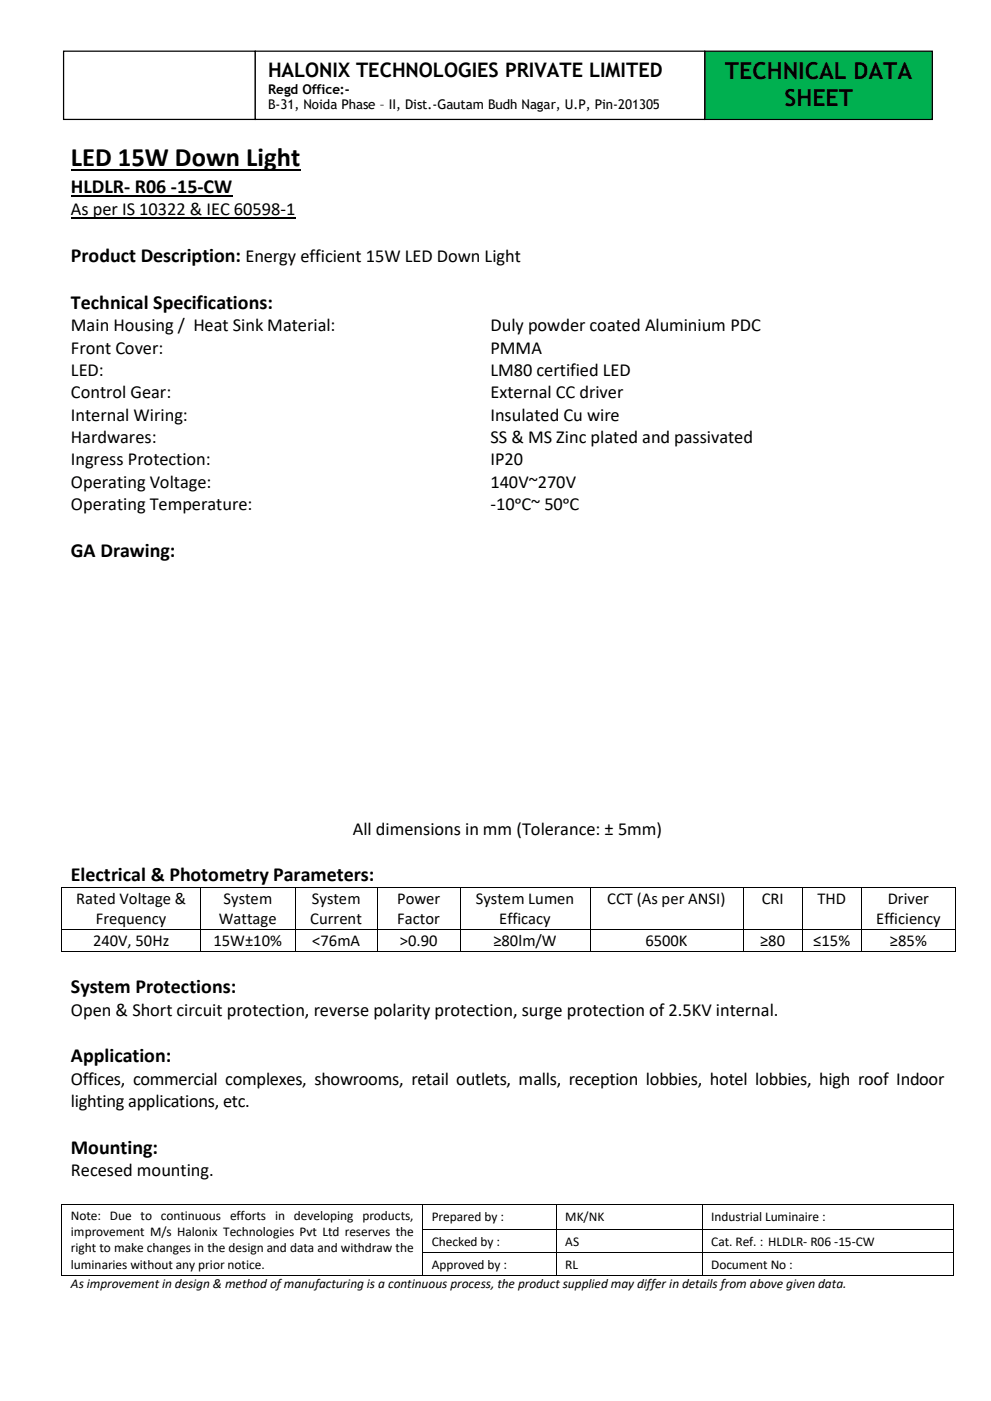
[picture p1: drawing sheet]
<svg xmlns="http://www.w3.org/2000/svg" width="210mm" height="297mm" viewBox="0 0 210 297" stroke-linecap="round" stroke-linejoin="round" font-family="sans-serif">
<defs><g id="words">
<text font-size="5.6" x="15" y="35.3">LED 15W Down Light</text>
<g font-size="5">
<text x="153.7" y="16.7">TECHNICAL DATA</text>
<text x="166.3" y="22.4">SHEET</text>
</g>
<g font-size="4.2">
<text x="56.8" y="16.3">HALONIX TECHNOLOGIES PRIVATE LIMITED</text>
<text x="15" y="40.9">HLDLR- R06 -15-CW</text>
<text x="15" y="55.5">Product Description: Energy efficient 15W LED Down Light</text>
<text x="15" y="65.4">Technical Specifications:</text>
<text x="15" y="118">GA Drawing:</text>
<text x="15" y="186.8">Electrical &amp; Photometry Parameters:</text>
<text x="15" y="210.5">System Protections:</text>
<text x="15" y="225.1">Application:</text>
<text x="15" y="244.5">Mounting:</text>
</g>
<g font-size="3.9">
<text x="15" y="45.6">As per IS 10322 &amp; IEC 60598-1</text>
<text x="15" y="70.2">Main Housing / Heat Sink Material:</text>
<text x="104" y="70.2">Duly powder coated Aluminium PDC</text>
<text x="15" y="74.9">Front Cover:</text>
<text x="104" y="74.9">PMMA</text>
<text x="15" y="79.7">LED:</text>
<text x="104" y="79.7">LM80 certified LED</text>
<text x="15" y="84.4">Control Gear:</text>
<text x="15" y="89.2">Internal Wiring:</text>
<text x="104" y="84.4">External CC driver</text>
<text x="104" y="89.2">Insulated Cu wire</text>
<text x="15" y="93.9">Hardwares:</text>
<text x="104" y="93.9">SS &amp; MS Zinc plated and passivated</text>
<text x="15" y="98.6">Ingress Protection:</text>
<text x="104" y="98.6">IP20</text>
<text x="15" y="103.4">Operating Voltage:</text>
<text x="104" y="103.4">140V~270V</text>
<text x="15" y="108.1">Operating Temperature:</text>
<text x="104" y="108.1">-10ᵒC~ 50ᵒC</text>
<text x="74.8" y="177">All dimensions in mm (Tolerance: ± 5mm)</text>
<text x="15" y="215.3">Open &amp; Short circuit protection, reverse polarity protection, surge protection of 2.5KV internal.</text>
<text x="15" y="229.9">Offices, commercial complexes, showrooms, retail outlets, malls, reception lobbies, hotel lobbies, high roof Indoor</text>
<text x="15" y="234.6">lighting applications, etc.</text>
<text x="15" y="249.3">Recesed mounting.</text>
</g>
<g font-size="3.5">
<text x="16.2" y="191.5">Rated Voltage &amp;</text>
<text x="47.4" y="191.5">System</text>
<text x="66.1" y="191.5">System</text>
<text x="84.2" y="191.5">Power</text>
<text x="100.9" y="191.5">System Lumen</text>
<text x="128.7" y="191.5">CCT (As per ANSI)</text>
<text x="161.5" y="191.5">CRI</text>
<text x="173.3" y="191.5">THD</text>
<text x="188.2" y="191.5">Driver</text>
<text x="20.3" y="195.8">Frequency</text>
<text x="46.4" y="195.8">Wattage</text>
<text x="65.8" y="195.8">Current</text>
<text x="84.2" y="195.8">Factor</text>
<text x="105.8" y="195.8">Efficacy</text>
<text x="185.7" y="195.8">Efficiency</text>
<text x="19.7" y="200.4">240V, 50Hz</text>
<text x="45.3" y="200.4">15W±10%</text>
<text x="66.2" y="200.4">&lt;76mA</text>
<text x="84.8" y="200.4">&gt;0.90</text>
<text x="104.6" y="200.4">≥80lm/W</text>
<text x="136.8" y="200.4">6500K</text>
<text x="161.1" y="200.4">≥80</text>
<text x="172.4" y="200.4">≤15%</text>
<text x="188.6" y="200.4">≥85%</text>
</g>
<g font-size="2.8">
<text x="56.8" y="19.9">Regd Office:-</text>
<text x="56.8" y="23.2">B-31, Noida Phase – II, Dist.-Gautam Budh Nagar, U.P, Pin-201305</text>
<text x="15" y="258.5">Note: Due to continuous efforts in developing products,</text>
<text x="15" y="262">improvement M/s Halonix Technologies Pvt Ltd reserves the</text>
<text x="91.5" y="258.9">Prepared by :</text>
<text x="119.8" y="258.9">MK/NK</text>
<text x="150.7" y="258.9">Industrial Luminaire :</text>
<text x="15" y="265.4">right to make changes in the design and data and withdraw the</text>
<text x="15" y="268.9">luminaries without any prior notice.</text>
<text x="91.5" y="264">Checked by :</text>
<text x="91.5" y="268.9">Approved by :</text>
<text x="119.8" y="264">AS</text>
<text x="119.8" y="268.9">RL</text>
<text x="150.7" y="264">Cat. Ref. : HLDLR- R06 -15-CW</text>
<text x="150.7" y="268.9">Document No :</text>
<text x="15" y="273">As improvement in design &amp; method of manufacturing is a continuous process, the product supplied may differ in details from above given data.</text>
</g>
</g></defs>
<path d="M15 36.1h48.6" fill="none" stroke="#000" stroke-width=".38"/>
<path d="M15 41.5h34.2" fill="none" stroke="#000" stroke-width=".3"/>
<path d="M15 46.2h47.6" fill="none" stroke="#000" stroke-width=".25"/>
<g fill="#000">
<path d="M13 188h.2v.2h-.2z" fill-rule="evenodd"/>
<path d="M13 188h.2v.2h-.2z" fill-rule="evenodd"/>
<path d="M13 196.9h.2v.1h-.2z" fill-rule="evenodd"/>
<path d="M42.5 188h.1v.2h-.1z" fill-rule="evenodd"/>
<path d="M42.5 196.9h.1v.1h-.1z" fill-rule="evenodd"/>
<path d="M62.5 188h.2v.2h-.2z" fill-rule="evenodd"/>
<path d="M62.5 196.9h.2v.1h-.2z" fill-rule="evenodd"/>
<path d="M80 188h.2v.2h-.2z" fill-rule="evenodd"/>
<path d="M80 196.9h.2v.1h-.2z" fill-rule="evenodd"/>
<path d="M97.5 188h.1v.2h-.1z" fill-rule="evenodd"/>
<path d="M97.5 196.9h.1v.1h-.1z" fill-rule="evenodd"/>
<path d="M125 188h.2v.2h-.2z" fill-rule="evenodd"/>
<path d="M125 196.9h.2v.1h-.2z" fill-rule="evenodd"/>
<path d="M157.5 188h.2v.2h-.2z" fill-rule="evenodd"/>
<path d="M157.5 196.9h.2v.1h-.2z" fill-rule="evenodd"/>
<path d="M170 188h.2v.2h-.2z" fill-rule="evenodd"/>
<path d="M170 196.9h.2v.1h-.2z" fill-rule="evenodd"/>
<path d="M182.5 188h.2v.2h-.2z" fill-rule="evenodd"/>
<path d="M182.5 196.9h.2v.1h-.2z" fill-rule="evenodd"/>
<path d="M202.5 188h.2v.2h-.2z" fill-rule="evenodd"/>
<path d="M202.5 188h.2v.2h-.2z" fill-rule="evenodd"/>
<path d="M202.5 196.9h.2v.1h-.2z" fill-rule="evenodd"/>
<path d="M13 201.6h.2v.1h-.2z" fill-rule="evenodd"/>
<path d="M13 201.6h.2v.1h-.2z" fill-rule="evenodd"/>
<path d="M42.5 201.6h.1v.1h-.1z" fill-rule="evenodd"/>
<path d="M62.5 201.6h.2v.1h-.2z" fill-rule="evenodd"/>
<path d="M80 201.6h.2v.1h-.2z" fill-rule="evenodd"/>
<path d="M97.5 201.6h.1v.1h-.1z" fill-rule="evenodd"/>
<path d="M125 201.6h.2v.1h-.2z" fill-rule="evenodd"/>
<path d="M157.5 201.6h.2v.1h-.2z" fill-rule="evenodd"/>
<path d="M170 201.6h.2v.1h-.2z" fill-rule="evenodd"/>
<path d="M182.5 201.6h.2v.1h-.2z" fill-rule="evenodd"/>
<path d="M202.5 201.6h.2v.1h-.2z" fill-rule="evenodd"/>
<path d="M202.5 201.6h.2v.1h-.2z" fill-rule="evenodd"/>
<path d="M13 255.1h.2v.2h-.2z" fill-rule="evenodd"/>
<path d="M13 255.1h.2v.2h-.2z" fill-rule="evenodd"/>
<path d="M89.6 255.1h.1v.2h-.1z" fill-rule="evenodd"/>
<path d="M117.9 255.1h.2v.2h-.2z" fill-rule="evenodd"/>
<path d="M148.8 255.1h.1v.2h-.1z" fill-rule="evenodd"/>
<path d="M201.9 255.1h.2v.2h-.2z" fill-rule="evenodd"/>
<path d="M201.9 255.1h.2v.2h-.2z" fill-rule="evenodd"/>
<path d="M13 260.5h.2v.2h-.2z" fill-rule="evenodd"/>
<path d="M13 265.5h.2v.1h-.2z" fill-rule="evenodd"/>
<path d="M13 270.2h.2v.2h-.2z" fill-rule="evenodd"/>
<path d="M13 270.2h.2v.2h-.2z" fill-rule="evenodd"/>
<path d="M89.6 260.5h.1v.2h-.1z" fill-rule="evenodd"/>
<path d="M89.6 265.5h.1v.1h-.1z" fill-rule="evenodd"/>
<path d="M89.6 270.2h.1v.2h-.1z" fill-rule="evenodd"/>
<path d="M117.9 260.5h.2v.2h-.2z" fill-rule="evenodd"/>
<path d="M117.9 265.5h.2v.1h-.2z" fill-rule="evenodd"/>
<path d="M117.9 270.2h.2v.2h-.2z" fill-rule="evenodd"/>
<path d="M148.8 260.5h.1v.2h-.1z" fill-rule="evenodd"/>
<path d="M148.8 265.5h.1v.1h-.1z" fill-rule="evenodd"/>
<path d="M148.8 270.2h.1v.2h-.1z" fill-rule="evenodd"/>
<path d="M201.9 260.5h.2v.2h-.2z" fill-rule="evenodd"/>
<path d="M201.9 265.5h.2v.1h-.2z" fill-rule="evenodd"/>
<path d="M201.9 270.2h.2v.2h-.2z" fill-rule="evenodd"/>
<path d="M201.9 270.2h.2v.2h-.2z" fill-rule="evenodd"/>
</g>
<g fill="none" stroke="#000" stroke-width=".21">
<path d="M13.1 188.2v8.7M13.1 197v4.6M13.2 188.1h29.3M13.2 197h29.3M42.6 188.2v8.7M42.6 197v4.6M42.6 188.1h19.9M42.6 197h19.9M62.6 188.2v8.7M62.6 197v4.6M62.7 188.1h17.3M62.7 197h17.3"/>
<path d="M80.1 188.2v8.7M80.1 197v4.6M80.2 188.1h17.3M80.2 197h17.3M97.6 188.2v8.7M97.6 197v4.6M97.6 188.1h27.4M97.6 197h27.4M125.1 188.2v8.7M125.1 197v4.6M125.2 188.1h32.3M125.2 197h32.3"/>
<path d="M157.6 188.2v8.7M157.6 197v4.6M157.7 188.1h12.3M157.7 197h12.3M170.1 188.2v8.7M170.1 197v4.6M170.2 188.1h12.3M170.2 197h12.3M182.6 188.2v8.7M182.6 197v4.6M182.7 188.1h19.8M182.7 197h19.8"/>
<path d="M202.6 188.2v8.7M202.6 197v4.6M13.2 201.7h29.3M42.6 201.7h19.9M62.7 201.7h17.3M80.2 201.7h17.3M97.6 201.7h27.4M125.2 201.7h32.3M157.7 201.7h12.3M170.2 201.7h12.3M182.7 201.7h19.8M13.1 255.3v5.2"/>
<path d="M13.2 255.2h76.4M89.6 255.3v5.2M89.7 255.2h28.2M118 255.3v5.2M118.1 255.2h30.7M148.8 255.3v5.2M148.9 255.2h53M202 255.3v5.2M13.1 260.7v4.8M13.1 265.6v4.6M13.2 270.3h76.4M89.6 260.7v4.8"/>
<path d="M89.6 265.6v4.6M89.7 260.6h28.2M89.7 265.5h28.2M89.7 270.3h28.2M118 260.7v4.8M118 265.6v4.6M118.1 260.6h30.7M118.1 265.5h30.7M118.1 270.3h30.7M148.8 260.7v4.8M148.8 265.6v4.6M148.9 260.6h53"/>
<path d="M148.9 265.5h53M148.9 270.3h53M202 260.7v4.8M202 265.6v4.6"/>
</g>
<path d="M149.4 10.8h48.2v14.5h-48.2z" fill-rule="evenodd" fill="#00b050"/>
<path d="M149.4 10.8h48.2v14.5h-48.2z" fill="none" stroke="#000" stroke-width=".26"/>
<path d="M13.5 10.8h40.6v14.5h-40.6z" fill-rule="evenodd" fill="#fff"/>
<path d="M13.5 10.8h40.6v14.5h-40.6z" fill="none" stroke="#000" stroke-width=".26"/>
<path d="M54.1 10.8h95.3v14.5h-95.3z" fill-rule="evenodd" fill="#fff"/>
<path d="M54.1 10.8h95.3v14.5h-95.3z" fill="none" stroke="#000" stroke-width=".26"/>
<use href="#words"/>
</svg>
